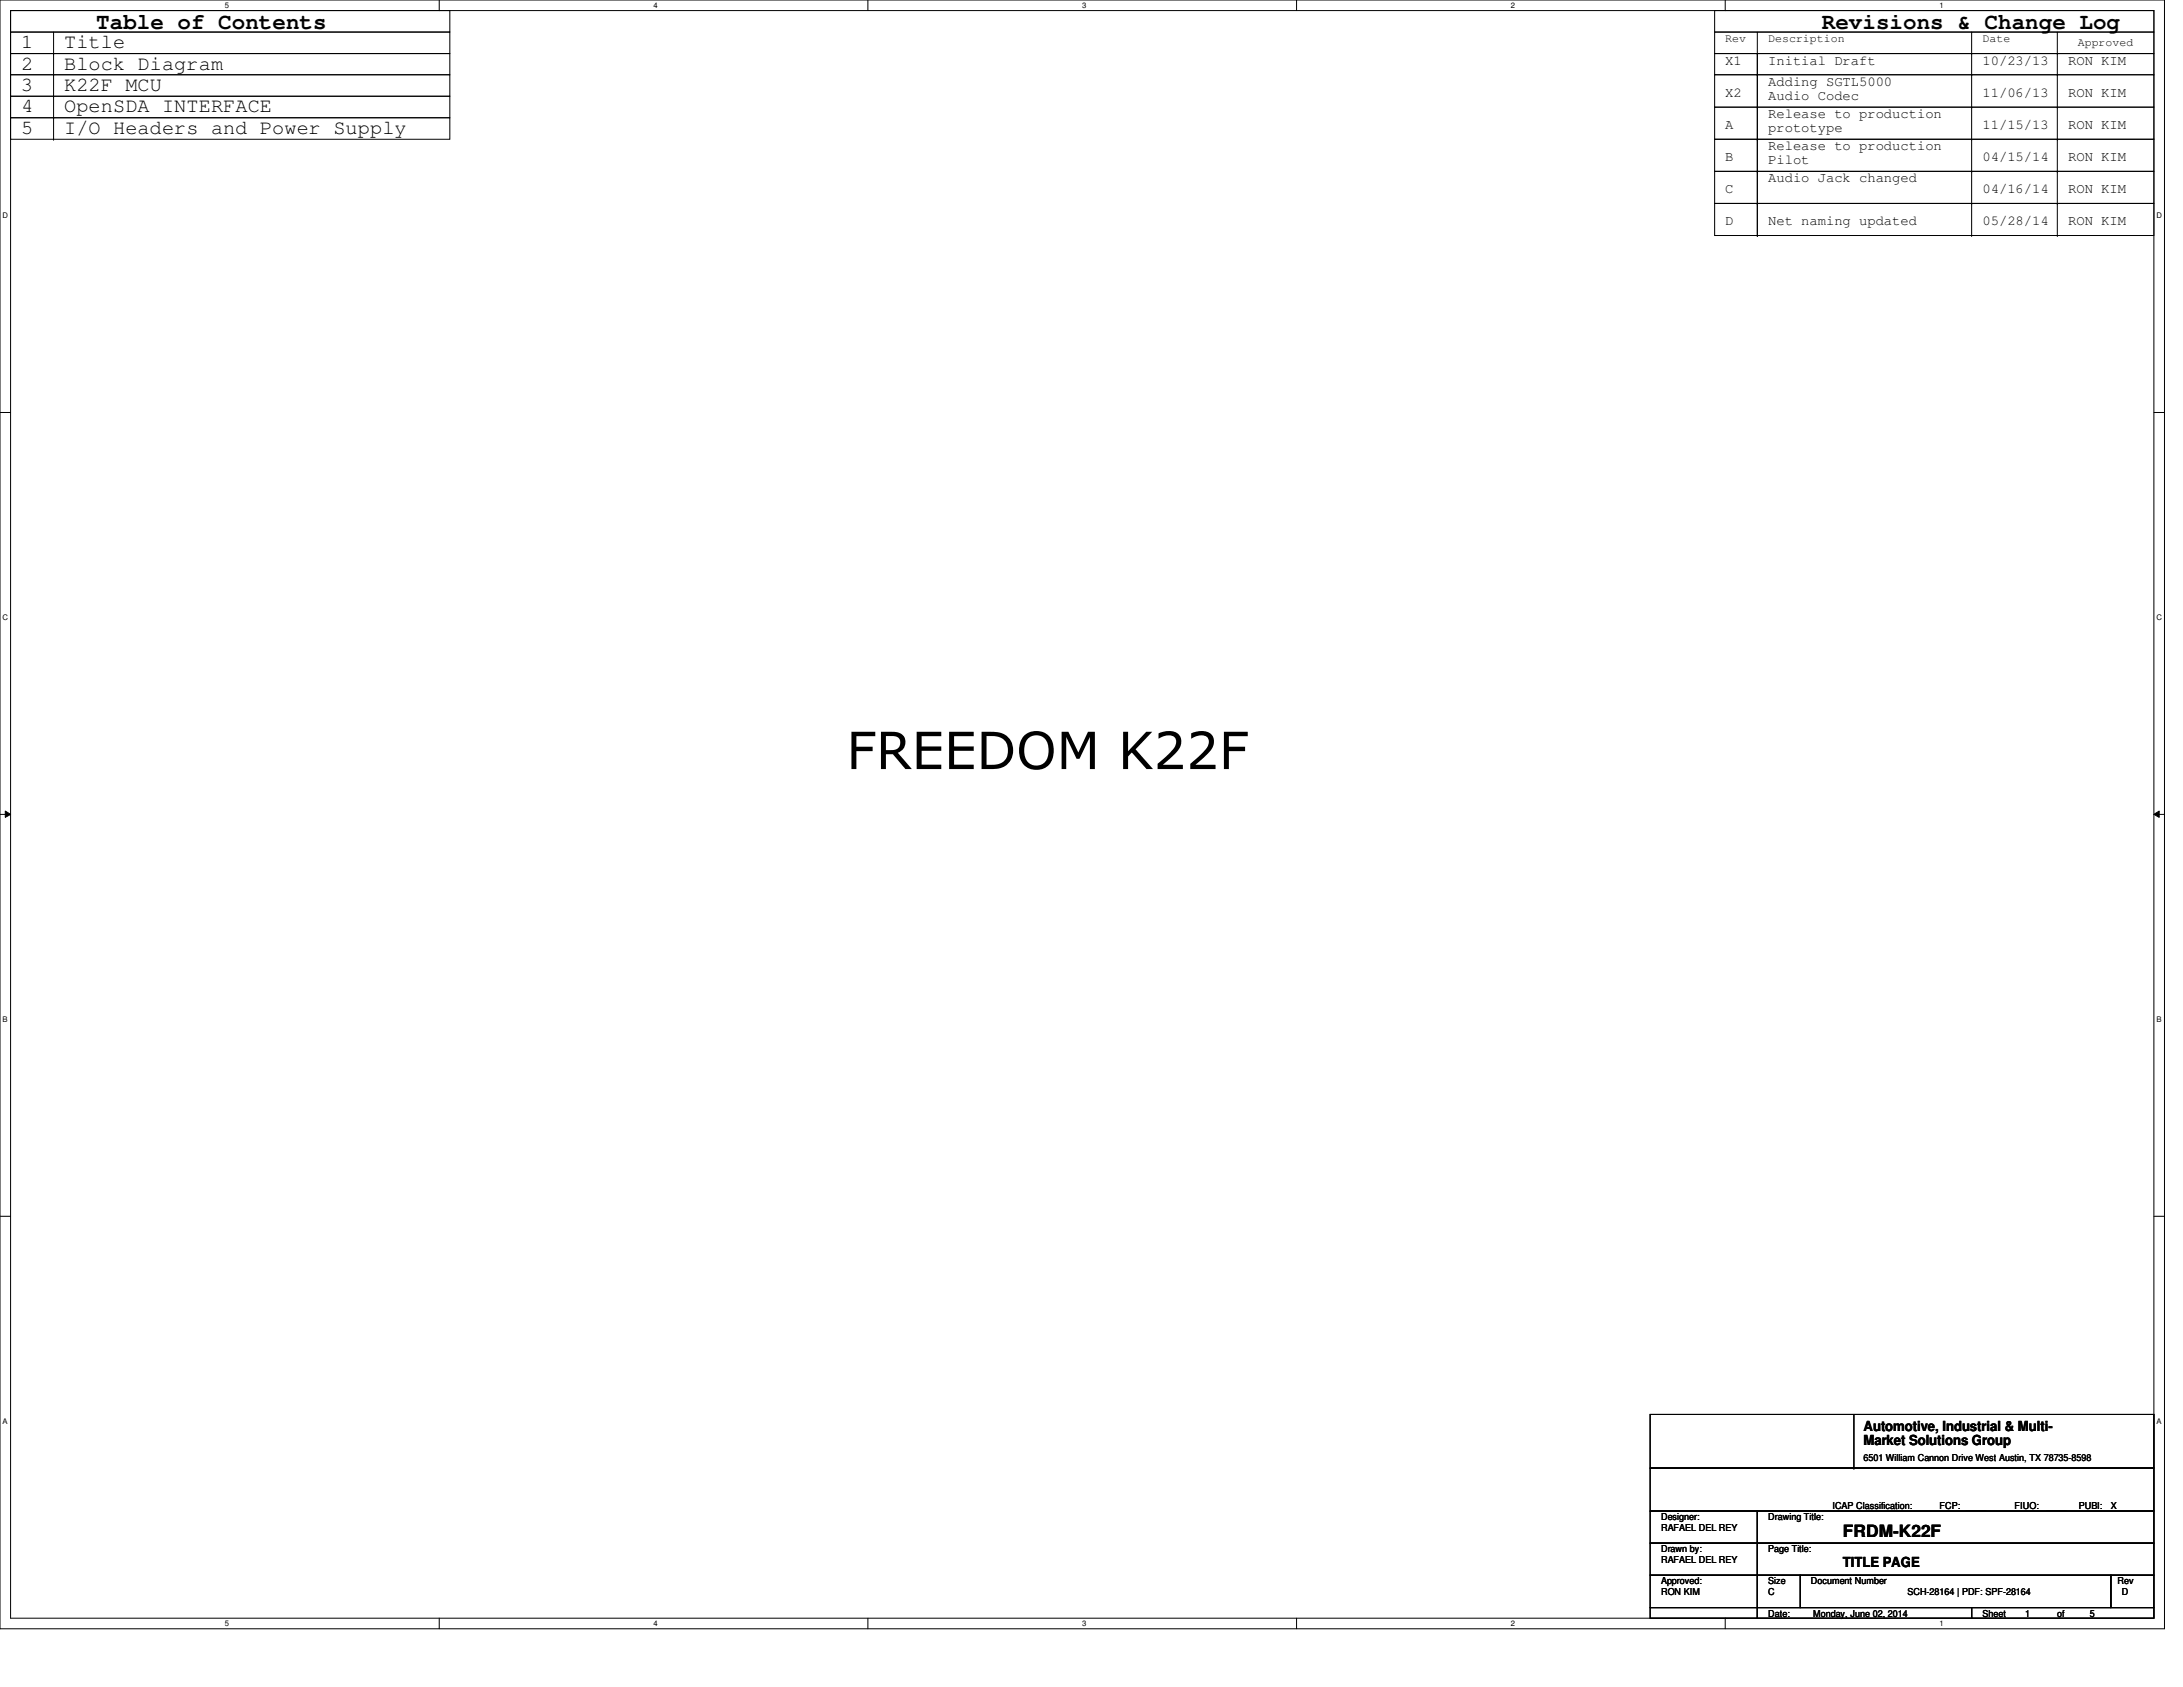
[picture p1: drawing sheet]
<svg xmlns="http://www.w3.org/2000/svg" width="279mm" height="216mm" viewBox="0 0 279 216" stroke-linecap="round" stroke-linejoin="round" font-family="sans-serif">
<defs><g id="words">
<text font-size="6.6" x="108.3" y="98.4">FREEDOM K22F</text>
<g font-size="2.9">
<text x="12.3" y="3.8">Table of Contents</text>
<text x="233.2" y="3.8">Revisions &amp; Change Log</text>
</g>
<g font-size="2.6">
<text x="2.7" y="6.2">1</text>
<text x="2.7" y="8.9">2</text>
<text x="2.7" y="11.6">3</text>
<text x="8.2" y="6.2">Title</text>
<text x="8.2" y="11.6">K22F MCU</text>
<text x="8.2" y="8.9">Block Diagram</text>
<text x="2.7" y="17.1">5</text>
<text x="2.7" y="14.4">4</text>
<text x="8.2" y="17.1">I/O Headers and Power Supply</text>
<text x="8.2" y="14.4">OpenSDA INTERFACE</text>
</g>
<text font-size="2.2" x="235.9" y="196.8">FRDM-K22F</text>
<g font-size="1.8">
<text x="220.8" y="8.3">X1</text>
<text x="226.3" y="11">Adding SGTL5000</text>
<text x="226.3" y="8.3">Initial Draft</text>
<text x="253.7" y="8.3">10/23/13</text>
<text x="264.7" y="8.3">RON KIM</text>
<text x="220.8" y="16.5">A</text>
<text x="220.8" y="12.4">X2</text>
<text x="226.3" y="15.1">Release to production</text>
<text x="226.3" y="16.9">prototype</text>
<text x="226.3" y="12.7">Audio Codec</text>
<text x="253.7" y="16.5">11/15/13</text>
<text x="253.7" y="12.4">11/06/13</text>
<text x="264.7" y="16.5">RON KIM</text>
<text x="264.7" y="12.4">RON KIM</text>
<text x="220.8" y="20.6">B</text>
<text x="226.3" y="23.3">Audio Jack changed</text>
<text x="226.3" y="19.2">Release to production</text>
<text x="226.3" y="21">Pilot</text>
<text x="253.7" y="20.6">04/15/14</text>
<text x="264.7" y="20.6">RON KIM</text>
<text x="220.8" y="28.8">D</text>
<text x="220.8" y="24.7">C</text>
<text x="226.3" y="28.8">Net naming updated</text>
<text x="253.7" y="28.8">05/28/14</text>
<text x="253.7" y="24.7">04/16/14</text>
<text x="264.7" y="28.8">RON KIM</text>
<text x="264.7" y="24.7">RON KIM</text>
<text x="238.5" y="183.1">Automotive, Industrial &amp; Multi-</text>
<text x="238.5" y="184.9">Market Solutions Group</text>
<text x="235.9" y="200.5">TITLE PAGE</text>
</g>
<g font-size="1.5">
<text x="220.8" y="5.3">Rev</text>
<text x="226.3" y="5.3">Description</text>
<text x="253.7" y="5.3">Date</text>
<text x="265.9" y="5.9">Approved</text>
</g>
<g font-size="1.2">
<text x="238.5" y="187">6501 William Cannon Drive West Austin, TX 78735-8598</text>
<text x="212.6" y="194.5">Designer:</text>
<text x="212.6" y="195.9">RAFAEL DEL REY</text>
<text x="226.3" y="194.5">Drawing Title:</text>
<text x="234.5" y="193.2">ICAP Classification:</text>
<text x="248.2" y="193.2">FCP: ____</text>
<text x="257.9" y="193.2">FIUO:</text>
<text x="262" y="193.2">____</text>
<text x="266.1" y="193.2">PUBI:</text>
<text x="270.2" y="193.2">X</text>
<text x="212.6" y="198.6">Drawn by:</text>
<text x="212.6" y="202.7">Approved:</text>
<text x="212.6" y="200">RAFAEL DEL REY</text>
<text x="226.3" y="202.7">Size</text>
<text x="226.3" y="198.6">Page Title:</text>
<text x="231.8" y="202.7">Document Number</text>
<text x="271" y="202.7">Rev</text>
<text x="212.6" y="204.1">RON KIM</text>
<text x="226.3" y="206.9">Date:</text>
<text x="226.3" y="204.1">C</text>
<text x="232.1" y="206.9">Monday, June 02, 2014</text>
<text x="244.1" y="204.1">SCH-28164 | PDF: SPF-28164</text>
<text x="253.7" y="206.9">Sheet</text>
<text x="259.2" y="206.9">1</text>
<text x="263.3" y="206.9">of</text>
<text x="267.5" y="206.9">5</text>
<text x="271.6" y="204.1">D</text>
</g>
<g font-size="1">
<text x="28.8" y="1">5</text>
<text x="83.7" y="1">4</text>
<text x="138.5" y="1">3</text>
<text x="193.4" y="1">2</text>
<text x="248.2" y="1">1</text>
<text x=".3" y="27.9">D</text>
<text x="276" y="27.9">D</text>
<text x=".3" y="79.4">C</text>
<text x="276" y="79.4">C</text>
<text x=".3" y="130.8">B</text>
<text x="276" y="130.8">B</text>
<text x=".3" y="182.2">A</text>
<text x="276" y="182.2">A</text>
<text x="28.8" y="208.1">5</text>
<text x="83.7" y="208.1">4</text>
<text x="138.5" y="208.1">3</text>
<text x="193.4" y="208.1">2</text>
<text x="248.2" y="208.1">1</text>
</g>
</g></defs>
<path d="M0 0h277v208.4h-277zM1.4 1.4h274.3v205.7h-274.3z" fill="none" stroke="#000" stroke-width=".13"/>
<g fill="#fff">
<path d="M28.8 .1h.5v1.1h-.5z"/>
<path d="M28.8 207.2h.5v1.1h-.5z"/>
</g>
<path d="M56.2 0v1.4M56.2 207.1v1.3" fill="none" stroke="#000" stroke-width=".13"/>
<g fill="#fff">
<path d="M83.7 .1h.5v1.1h-.5z"/>
<path d="M83.7 207.2h.5v1.1h-.5z"/>
</g>
<path d="M111.1 0v1.4M111.1 207.1v1.3" fill="none" stroke="#000" stroke-width=".13"/>
<g fill="#fff">
<path d="M138.5 .1h.6v1.1h-.6z"/>
<path d="M138.5 207.2h.6v1.1h-.6z"/>
</g>
<path d="M165.9 0v1.4M165.9 207.1v1.3" fill="none" stroke="#000" stroke-width=".13"/>
<g fill="#fff">
<path d="M193.4 .1h.5v1.1h-.5z"/>
<path d="M193.4 207.2h.5v1.1h-.5z"/>
</g>
<path d="M220.8 0v1.4M220.8 207.1v1.3" fill="none" stroke="#000" stroke-width=".13"/>
<g fill="#fff">
<path d="M248.2 .1h.6v1.1h-.6z"/>
<path d="M248.2 207.2h.6v1.1h-.6z"/>
<path d="M.3 27.1h.8v1.1h-.8z"/>
<path d="M276 27.1h.7v1.1h-.7z"/>
<path d="M.3 78.5h.8v1.1h-.8z"/>
<path d="M276 78.5h.7v1.1h-.7z"/>
</g>
<path d="M0 52.8h1.4M275.7 52.8h1.3" fill="none" stroke="#000" stroke-width=".13"/>
<g fill="#fff">
<path d="M.3 129.9h.7v1.1h-.7z"/>
<path d="M276 129.9h.6v1.1h-.6z"/>
</g>
<path d="M0 104.2h1.4M.7 103.8l.7 .4-.7 .4zM275.7 104.2l.7-.4v.8zM275.7 104.2h1.3" fill="none" stroke="#000" stroke-width=".13"/>
<path d="M.7 103.8l.7 .4-.7 .4zM275.7 104.2l.7-.4v.8z" fill="#000"/>
<g fill="#fff">
<path d="M.3 181.4h.7v1.1h-.7z"/>
<path d="M276 181.4h.6v1.1h-.6z"/>
</g>
<g fill="none" stroke="#000" stroke-width=".13">
<path d="M1.4 1.4h56.2v2.7h-56.2zM1.4 4.1h56.2v2.8h-56.2zM1.4 6.9h56.2v2.7h-56.2zM1.4 9.6h56.2v2.7h-56.2zM1.4 15.1h56.2v2.7h-56.2zM1.4 12.3h56.2v2.8h-56.2zM6.9 6.9h.1M6.9 9.6h.1M6.9 12.3h.1M6.9 17.8h.1M6.9 15.1h.1M6.9 4.1v13.7"/>
<path d="M219.5 1.4h56.2v2.7h-56.2zM219.5 4.1h56.2v2.8h-56.2zM219.5 6.9h56.2v2.7h-56.2zM219.5 9.6h56.2v4.1h-56.2zM219.5 13.7h56.2v4.1h-56.2zM219.5 17.8h56.2v4.1h-56.2zM224.9 6.9h.1M224.9 9.6h.1M224.9 13.7h.1M224.9 17.8h.1M224.9 4.1v26M252.3 6.9h.1"/>
<path d="M252.3 9.6h.1M252.3 13.7h.1M252.3 17.8h.1M252.3 4.1v26M263.3 6.9h.1M263.3 9.6h.1M263.3 13.7h.1M263.3 17.8h.1M263.3 4.1v26M219.5 21.9h56.2v4.1h-56.2zM219.5 26h56.2v4.1h-56.2zM224.9 21.9h.1"/>
<path d="M224.9 26h.1M224.9 30.1h.1M252.3 21.9h.1M252.3 26h.1M252.3 30.1h.1M263.3 21.9h.1M263.3 26h.1M263.3 30.1h.1M0 155.7h1.4M275.7 155.7h1.3M211.2 193.4h13.7v4.1h-13.7zM211.2 197.5h13.7v4.1h-13.7z"/>
<path d="M211.2 187.9h64.5v5.5h-64.5zM211.2 181h64.5v6.9h-64.5zM224.9 193.4h50.8v4.1h-50.8zM224.9 197.5h50.8v4.1h-50.8zM237.3 187.9h.1M237.3 181v6.9M211.2 201.6h13.7v4.1h-13.7zM211.2 205.7h13.7v1.4h-13.7zM224.9 201.6h5.5v4.1h-5.5zM224.9 205.7h27.4v1.4h-27.4zM230.4 201.6h39.8v4.1h-39.8zM252.3 205.7h23.4v1.4h-23.4z"/>
<path d="M270.2 201.6h5.5v4.1h-5.5z"/>
</g>
<use href="#words"/>
</svg>
